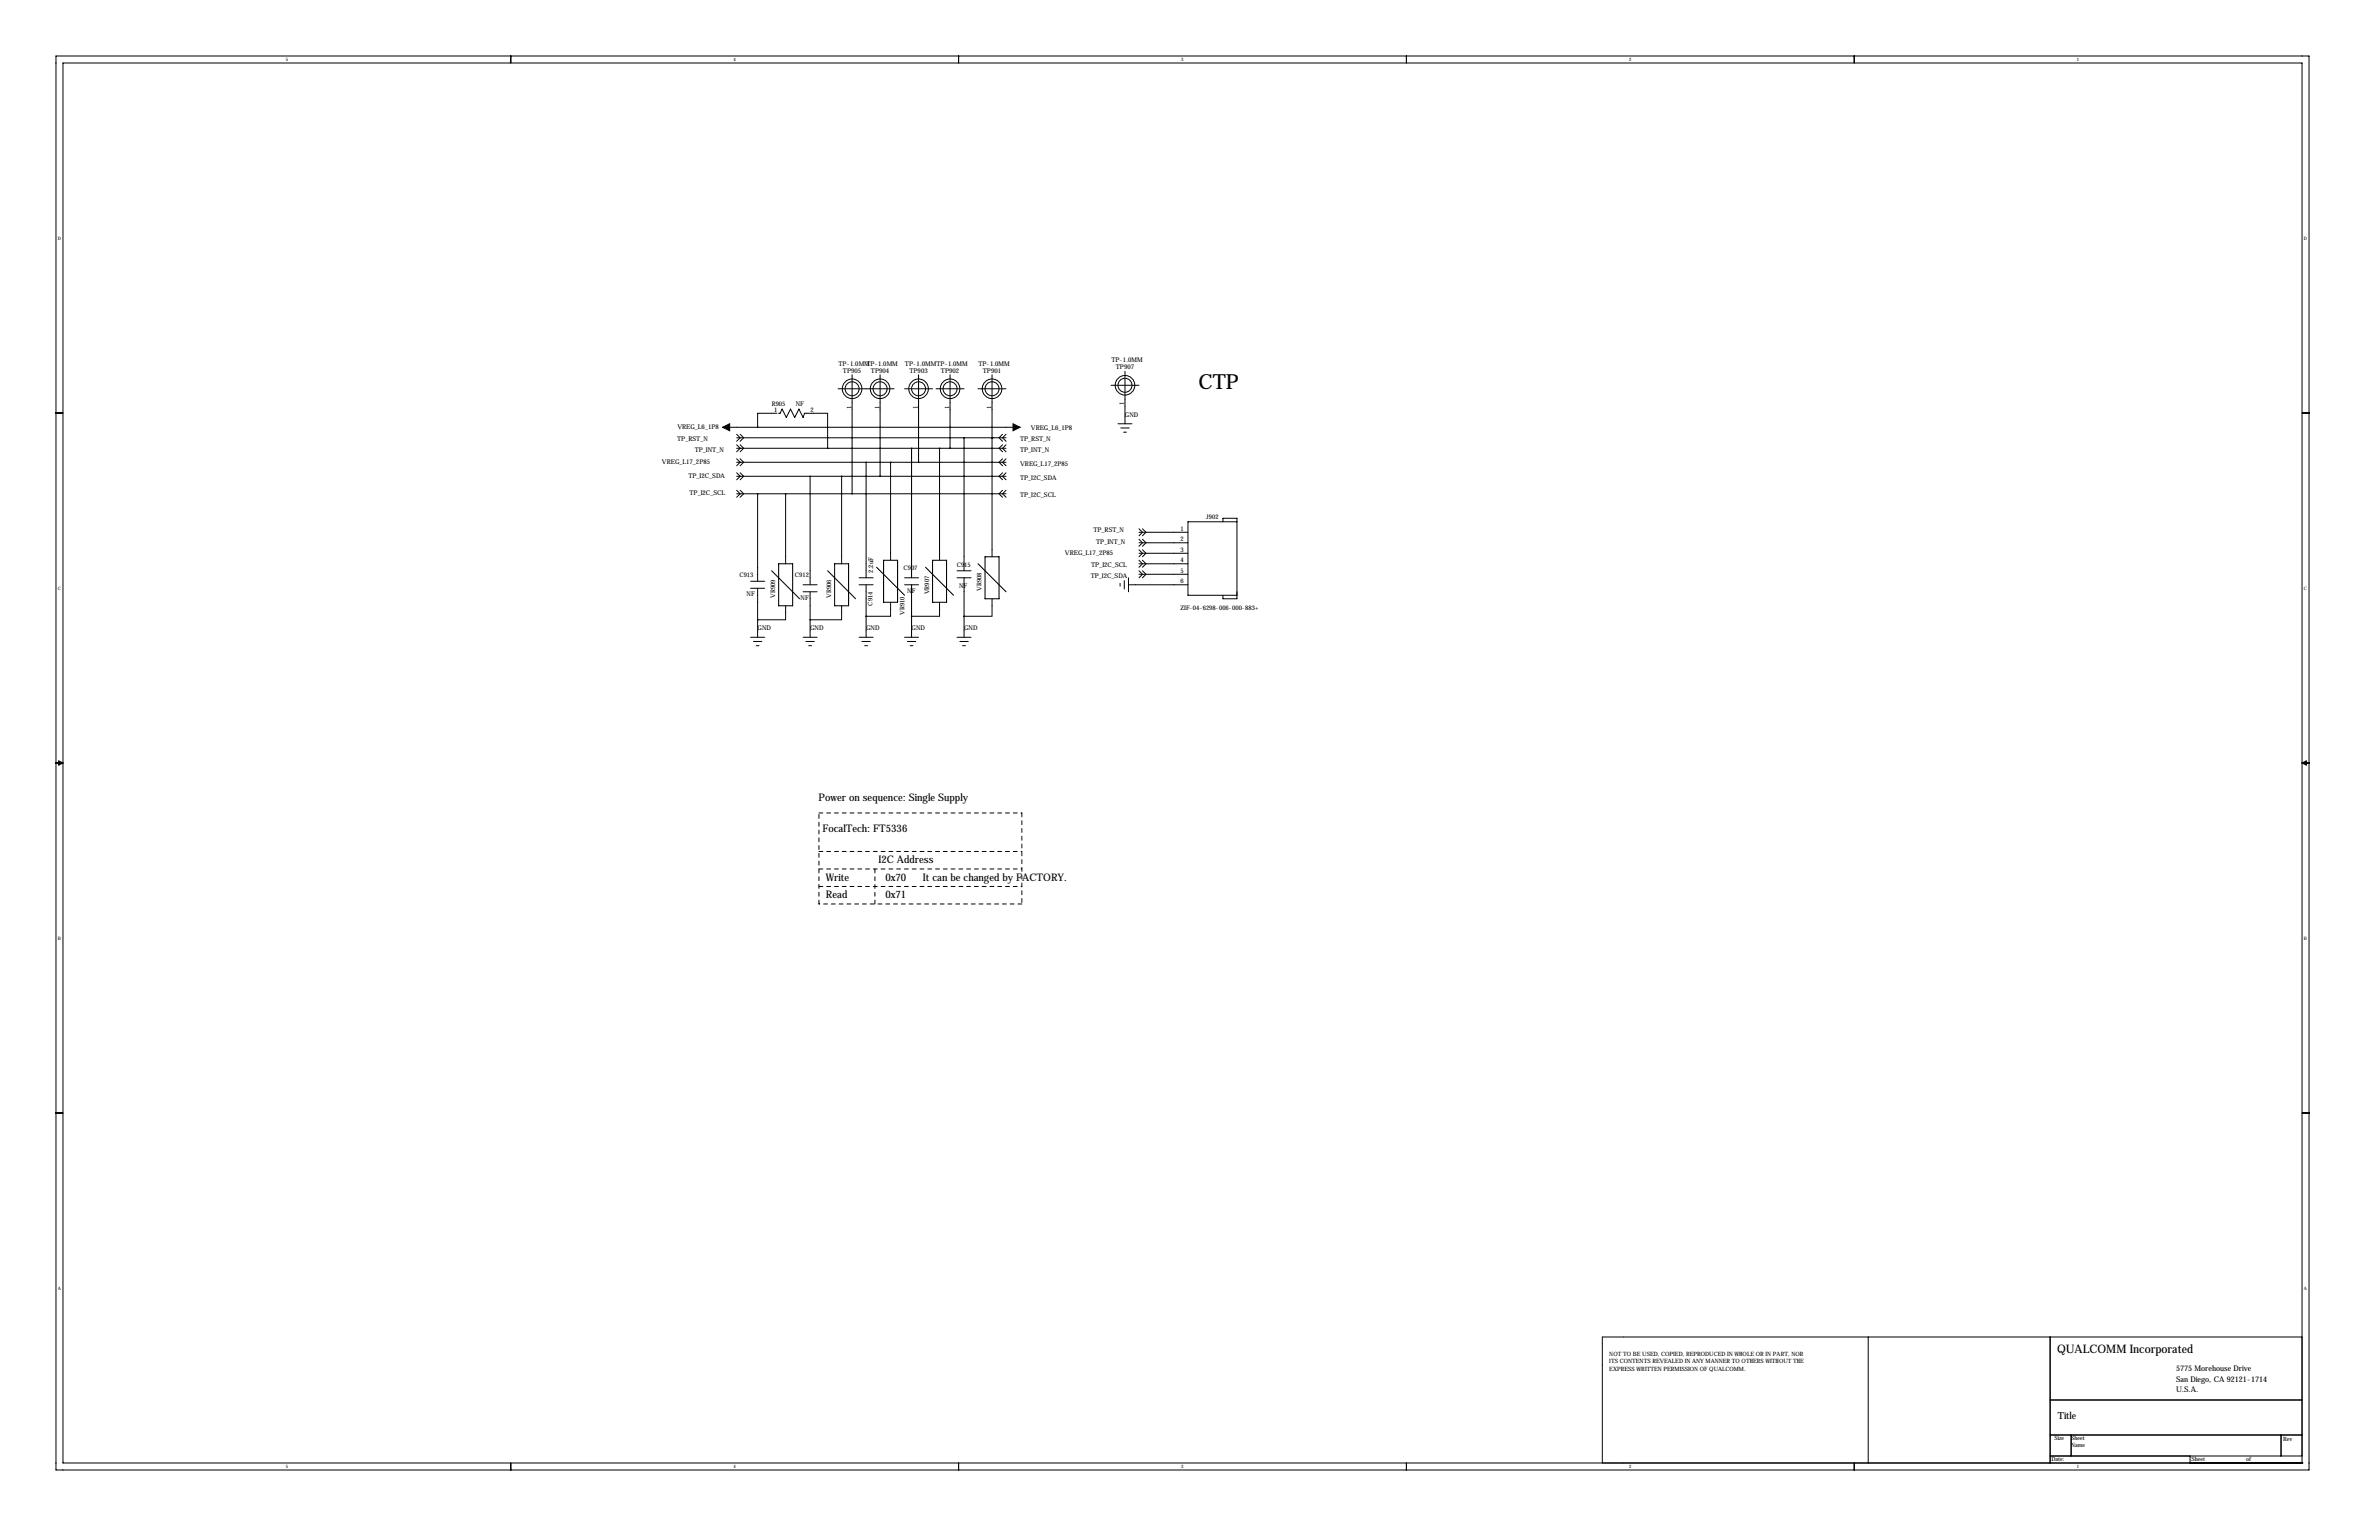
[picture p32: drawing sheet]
<svg xmlns="http://www.w3.org/2000/svg" width="864mm" height="559mm" viewBox="0 0 864 559" stroke-linecap="round" stroke-linejoin="round" font-family="sans-serif">
<defs><g id="words">
<text font-size="7.6" x="435.1" y="141.1">CTP</text>
<text font-size="4.3" x="746.8" y="491">QUALCOMM Incorporated</text>
<g font-size="3.8">
<text x="297.1" y="290.6">Power on sequence: Single Supply</text>
<text x="298.6" y="301.8">FocalTech: FT5336</text>
<text x="318.9" y="313.2">I2C Address</text>
<text x="299.8" y="319.6">Write</text>
<text x="321.4" y="319.6">0x70</text>
<text x="335" y="319.7">It can be changed by FACTORY.</text>
<text x="299.8" y="325.9">Read</text>
<text x="321.4" y="325.9">0x71</text>
</g>
<text font-size="3.6" x="747" y="514.9">Title</text>
<g font-size="2.8">
<text x="789.9" y="497.5">5775 Morehouse Drive</text>
<text x="789.9" y="501.3">San Diego, CA 92121-1714</text>
<text x="789.9" y="505.1">U.S.A.</text>
</g>
<g font-size="2.4">
<text x="403.4" y="131.5">TP-1.0MM</text>
<text x="304.4" y="132.8">TP-1.0MM</text>
<text x="306" y="135.2">TP905</text>
<text x="314.5" y="132.8">TP-1.0MM</text>
<text x="316.2" y="135.2">TP904</text>
<text x="328.5" y="132.8">TP-1.0MMTP-1.0MM</text>
<text x="330.1" y="135.2">TP903</text>
<text x="341.6" y="135.2">TP902</text>
<text x="355.2" y="132.8">TP-1.0MM</text>
<text x="356.8" y="135.2">TP901</text>
<text x="405.1" y="134">TP907</text>
<text x="288.9" y="147.2">NF</text>
<text x="309.1" y="148.4" transform="rotate(-90 309.1 148.4)">1</text>
<text x="319.2" y="148.4" transform="rotate(-90 319.2 148.4)">1</text>
<text x="333.2" y="148.4" transform="rotate(-90 333.2 148.4)">1</text>
<text x="344.6" y="148.4" transform="rotate(-90 344.6 148.4)">1</text>
<text x="359.9" y="148.4" transform="rotate(-90 359.9 148.4)">1</text>
<text x="408.1" y="147.1" transform="rotate(-90 408.1 147.1)">1</text>
<text x="245.9" y="155.6">VREG_L6_1P8</text>
<text x="374.2" y="156">VREG_L6_1P8</text>
<text x="408.4" y="151.2">GND</text>
<text x="245.8" y="160.1">TP_RST_N</text>
<text x="370.3" y="160.1">TP_RST_N</text>
<text x="252.2" y="163.9">TP_INT_N</text>
<text x="370.3" y="163.9">TP_INT_N</text>
<text x="240.3" y="168.5">VREG_L17_2P85</text>
<text x="249.9" y="173.5">TP_I2C_SDA</text>
<text x="370.3" y="169">VREG_L17_2P85</text>
<text x="250.3" y="179.6">TP_I2C_SCL</text>
<text x="370.3" y="174.1">TP_I2C_SDA</text>
<text x="370.3" y="180.4">TP_I2C_SCL</text>
<text x="396.9" y="193.1">TP_RST_N</text>
<text x="397.9" y="197.4">TP_INT_N</text>
<text x="386.6" y="201.4">VREG_L17_2P85</text>
<text x="316.9" y="207.8" transform="rotate(-90 316.9 207.8)">2.2uF</text>
<text x="395.9" y="209.6">TP_I2C_SDA</text>
<text x="396.1" y="205.7">TP_I2C_SCL</text>
<text x="329.3" y="215.1">NF</text>
<text x="348.2" y="213.3">NF</text>
<text x="271" y="216.3">NF</text>
<text x="290.6" y="217.8">NF</text>
<text x="275" y="228.7">GND</text>
<text x="294.1" y="228.7">GND</text>
<text x="314.4" y="228.7">GND</text>
<text x="330.9" y="228.7">GND</text>
<text x="350" y="228.7">GND</text>
</g>
<g font-size="2.3">
<text x="280.1" y="147.4">R905</text>
<text x="281" y="149.6">1</text>
<text x="294.2" y="149.5">2</text>
<text x="437.9" y="188.3">J902</text>
<text x="428.5" y="192.6">1</text>
<text x="428.5" y="196.4">2</text>
<text x="428.5" y="200.3">3</text>
<text x="268.4" y="209.3">C913</text>
<text x="288.6" y="209.2">C912</text>
<text x="327.9" y="207">C907</text>
<text x="347.3" y="205.8">C915</text>
<text x="428.5" y="204.1">4</text>
<text x="428.5" y="207.9">5</text>
<text x="337.3" y="215.7" transform="rotate(-90 337.3 215.7)">VR907</text>
<text x="356.3" y="214.4" transform="rotate(-90 356.3 214.4)">VR908</text>
<text x="428.5" y="211.7">6</text>
<text x="281.4" y="216.9" transform="rotate(-90 281.4 216.9)">VR909</text>
<text x="301.7" y="216.9" transform="rotate(-90 301.7 216.9)">VR906</text>
<text x="316.7" y="219.7" transform="rotate(-90 316.7 219.7)">C914</text>
<text x="428.6" y="221.4">ZIF-04-6298-006-000-883+</text>
<text x="328.3" y="223.1" transform="rotate(-90 328.3 223.1)">VR910</text>
</g>
<g font-size="2.1">
<text x="584.2" y="491.9">NOT TO BE USED, COPIED, REPRODUCED IN WHOLE OR IN PART, NOR</text>
<text x="584.2" y="497.5">EXPRESS WRITTEN PERMISSION OF QUALCOMM.</text>
<text x="584.2" y="494.7">ITS CONTENTS REVEALED IN ANY MANNER TO OTHERS WITHOUT THE</text>
<text x="745.7" y="522.6">Size</text>
<text x="751.8" y="525.2">Name</text>
<text x="751.8" y="522.4">Sheet</text>
<text x="828.8" y="522.9">Rev</text>
<text x="744.7" y="530">Date:</text>
<text x="795.5" y="530">Sheet</text>
<text x="815.3" y="530">of</text>
</g>
<g font-size="1.7">
<text x="103.7" y="22.2">5</text>
<text x="266.3" y="22.2">4</text>
<text x="428.8" y="22.2">3</text>
<text x="591.4" y="22.2">2</text>
<text x="754" y="22.2">1</text>
<text x="21" y="87">D</text>
<text x="836.4" y="87">D</text>
<text x="21" y="214">C</text>
<text x="836.4" y="214">C</text>
<text x="21" y="341">B</text>
<text x="836.4" y="341">B</text>
<text x="21" y="468">A</text>
<text x="836.4" y="468">A</text>
<text x="103.7" y="532.8">5</text>
<text x="266.3" y="532.8">4</text>
<text x="428.8" y="532.8">3</text>
<text x="591.4" y="532.8">2</text>
<text x="754" y="532.8">1</text>
</g>
</g></defs>
<g fill="none" stroke="#000" stroke-width=".36">
<path d="M20.3 20.3h817.9v513.1h-817.9zM22.9 22.9h812.8v508h-812.8zM185.4 20.3v2.6M348 20.3v2.6M510.5 20.3v2.6M673.1 20.3v2.6M309.3 136v43.2M319.5 136v36.8M333.5 136v31.7M344.9 136v26.7M360.1 136v66M403.3 139.8h10.2"/>
<path d="M408.4 134.7v19.1M20.3 149.9h2.6M262.3 155h108M267.4 157.6l1.3 1.3-1.3 1.2M267.4 158.9h97.8M268.7 157.6l1.3 1.3-1.3 1.2M282.2 150h-7.2v5M282.7 150h.5l.7-1.6 1.5 3.1 1.6-3.1 1.5 3.1 1.5-3.1 1.5 3.1 .5-1.5h8.4v12.7M304.2 141.1h20.4M328.4 141.1h10.1M339.8 141.1h10.2M350 158.9v48.2"/>
<path d="M355 141.1h10.2M360.1 158.9h.1M363.9 157.6l-1.2 1.3 1.2 1.2M365.2 157.6l-1.3 1.3 1.3 1.2M405.8 153.8h5.1M406.9 155.3h3M407.9 156.8h1M835.7 149.9h2.5M267.4 161.4l1.3 1.3-1.3 1.2M267.4 166.5l1.3 1.2-1.3 1.3M267.4 171.6l1.3 1.2-1.3 1.3M267.4 177.9l1.3 1.3-1.3 1.2"/>
<path d="M267.4 162.7h97.8M267.4 167.7h97.8M267.4 172.8h97.8M267.4 179.2h97.8M268.7 161.4l1.3 1.3-1.3 1.2M268.7 166.5l1.3 1.2-1.3 1.3M268.7 171.6l1.3 1.2-1.3 1.3M268.7 177.9l1.3 1.3-1.3 1.2M275 179.2v31.7M285.2 179.2v25.4M294.1 172.8v39.4M305.5 172.8v31.8"/>
<path d="M314.4 167.7v42M323.3 167.7v35.6M330.9 162.7v47M341.1 162.7v40.6M363.9 161.4l-1.2 1.3 1.2 1.2M363.9 166.5l-1.2 1.2 1.2 1.3M363.9 171.6l-1.2 1.2 1.2 1.3M363.9 177.9l-1.2 1.3 1.2 1.2M365.2 161.4l-1.3 1.3 1.3 1.2M365.2 166.5l-1.3 1.2 1.3 1.3M365.2 171.6l-1.3 1.2 1.3 1.3M365.2 177.9l-1.3 1.3 1.3 1.2"/>
<path d="M413.5 193.1h17.7M413.5 197h17.7M413.5 191.9l1.2 1.2-1.2 1.3M413.5 195.7l1.2 1.3-1.2 1.2M413.5 199.5l1.2 1.3-1.2 1.2M414.7 191.9l1.3 1.2-1.3 1.3M414.7 195.7l1.3 1.3-1.3 1.2M414.7 199.5l1.3 1.3-1.3 1.2M443.9 189.3v-1.2h5.1v29.2h-5.1v-1.3M449 189.3h-17.8v26.7h17.8M272.5 213.5h5.1M272.5 210.9h5.1"/>
<path d="M275 213.5v17.7M285.2 219.8v5.1h-10.2M291.5 212.2h5.1M291.5 214.7h5.1M294.1 214.7v16.5M305.5 219.8v5.1h-11.4M311.9 212.2h5M311.9 209.7h5M314.4 212.2v19M323.3 218.5v5.1h-8.9M328.4 212.2h5.1M328.4 209.7h5.1"/>
<path d="M330.9 212.2v19M341.1 218.5v5.1h-10.2M347.4 209.7h5.1M347.4 207.1h5.1M350 209.7v21.5M360.1 217.3v6.3h-10.1M406.6 211.7v1M408.1 210.7v3M409.7 212.2h21.5M409.7 209.7v5M413.5 200.8h17.7M413.5 204.6h17.7"/>
<path d="M413.5 208.4h17.7M413.5 207.1l1.2 1.3-1.2 1.3M413.5 203.3l1.2 1.3-1.2 1.2M414.7 207.1l1.3 1.3-1.3 1.3M414.7 203.3l1.3 1.3-1.3 1.2M272.5 231.2h5.1M273.5 232.8h3.1M274.5 234.3h1M291.5 231.2h5.1M292.6 232.8h3M293.6 234.3h1M311.9 231.2h5"/>
<path d="M312.9 232.8h3M313.9 234.3h1M328.4 231.2h5.1M329.4 232.8h3M330.4 234.3h1M347.4 231.2h5.1M348.4 232.8h3.1M349.5 234.3h1M20.3 276.9h2.6M21.3 276.1l1.6 .8-1.6 .7zM835.7 276.9h2.5M835.7 276.9l1.5-.8v1.5z"/>
<path d="M20.3 403.9h2.6M835.7 403.9h2.5M678.2 485.1v45.8M744.2 485.1v45.8M835.7 485.1h-254v45.8M744.2 508h91.5M185.4 530.9v2.5M348 530.9v2.5M510.5 530.9v2.5M673.1 530.9v2.5M744.2 520.7h91.5M744.2 528.3h91.5"/>
<path d="M751.8 520.7v7.6M795 530.9h.1M795 528.3v2.6M828 520.7v7.6M835.7 530.9h.1"/>
<circle cx="408.4" cy="139.8" r="3.6"/>
<circle cx="408.4" cy="139.8" r="2.54"/>
<circle cx="309.3" cy="141.1" r="3.6"/>
<circle cx="309.3" cy="141.1" r="2.54"/>
<circle cx="319.5" cy="141.1" r="3.6"/>
<circle cx="319.5" cy="141.1" r="2.54"/>
<circle cx="333.5" cy="141.1" r="3.6"/>
<circle cx="333.5" cy="141.1" r="2.54"/>
<circle cx="344.9" cy="141.1" r="3.6"/>
<circle cx="344.9" cy="141.1" r="2.54"/>
<circle cx="360.1" cy="141.1" r="3.6"/>
<circle cx="360.1" cy="141.1" r="2.54"/>
</g>
<path d="M297.3 295h73.6M370.9 295v33M297.3 315.3h73.6M297.3 309h73.6M317.6 315.3v12.7M297.3 328v-33M297.3 321.7h73.6M370.9 328h-73.6" fill="none" stroke="#000" stroke-width=".36" stroke-dasharray="1.4 1.4"/>
<path d="M280.1 207.1l10.2 10.2M282.7 204.6h5v15.2h-5zM300.4 207.1l10.2 10.2M303 204.6h5.1v15.2h-5.1zM318.2 205.8l10.2 10.2M320.8 203.3h5v15.2h-5zM336 205.8l10.2 10.2M338.5 203.3h5.1v15.2h-5.1zM355 204.6l10.2 10.1M357.6 202h5.1v15.3h-5.1z" fill="none" stroke="#000" stroke-width=".38"/>
<path d="M262.3 155l2.6-1.2v2.5zM367.7 153.8l2.6 1.2-2.6 1.3z" fill="#000" stroke="#000" stroke-width=".36"/>
<path d="M349.9 223.6a.05 .05 0 0 0 .1 0 .05 .05 0 0 0-.1 0zM349.9 158.9a.05 .05 0 0 0 .1 0 .05 .05 0 0 0-.1 0zM333.4 167.7a.05 .05 0 0 0 .1 0 .05 .05 0 0 0-.1 0z" fill="#000" stroke="#000" stroke-width=".51"/>
<use href="#words"/>
</svg>
